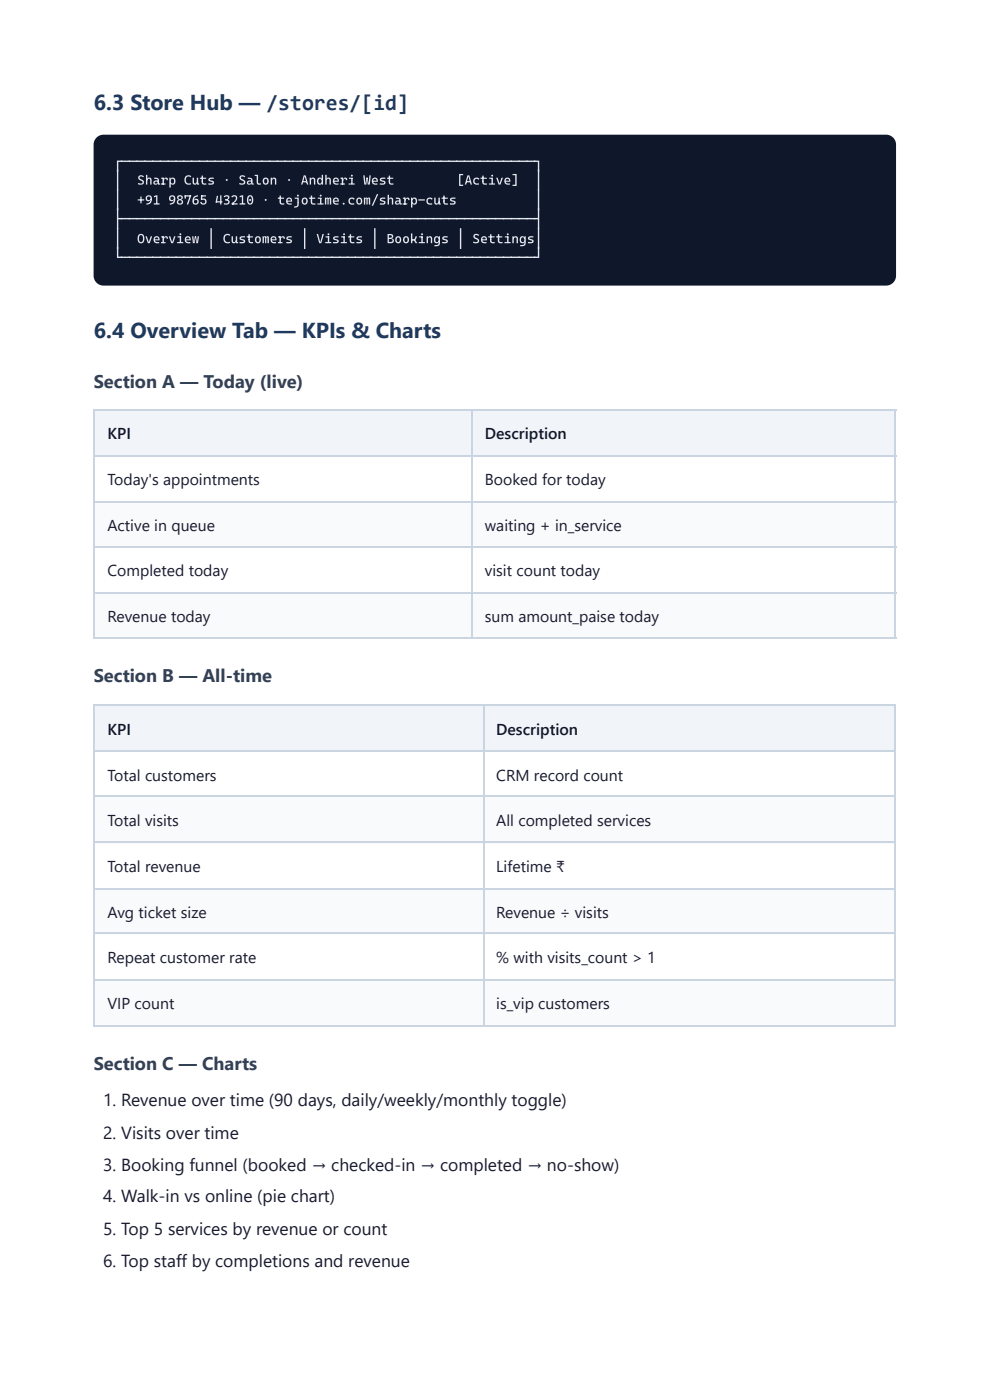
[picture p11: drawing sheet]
<svg xmlns="http://www.w3.org/2000/svg" width="210mm" height="297mm" viewBox="0 0 210 297" stroke-linecap="round" stroke-linejoin="round" font-family="sans-serif">
<defs><g id="words">
<g font-size="4.6" fill="#1e3a5f">
<text x="19.9" y="23.3">6.3 Store Hub — /stores/[id]</text>
<text x="19.9" y="71.7">6.4 Overview Tab — KPIs &amp; Charts</text>
</g>
<g font-size="3.9" fill="#334155">
<text x="19.9" y="82.3">Section A — Today (live)</text>
<text x="19.9" y="144.7">Section B — All-time</text>
<text x="19.9" y="227">Section C — Charts</text>
</g>
<g font-size="3.7" fill="#1a1a2e">
<text x="21.9" y="234.7">1. Revenue over time (90 days, daily/weekly/monthly toggle)</text>
<text x="21.9" y="241.6">2. Visits over time</text>
<text x="21.9" y="248.4">3. Booking funnel (booked → checked-in → completed → no-show)</text>
<text x="21.9" y="255.1">4. Walk-in vs online (pie chart)</text>
<text x="21.9" y="261.9">5. Top 5 services by revenue or count</text>
<text x="21.9" y="268.8">6. Top staff by completions and revenue</text>
</g>
<g font-size="3.3" fill="#0f172a">
<text x="22.8" y="93.1">KPI</text>
<text x="102.8" y="93.1">Description</text>
<text x="22.8" y="155.8">KPI</text>
<text x="105.2" y="155.8">Description</text>
</g>
<g font-size="3.3" fill="#1a1a2e">
<text x="22.8" y="102.9">Today's appointments</text>
<text x="102.8" y="102.9">Booked for today</text>
<text x="22.8" y="112.7">Active in queue</text>
<text x="102.8" y="112.7">waiting + in_service</text>
<text x="22.8" y="122.2">Completed today</text>
<text x="102.8" y="122.2">visit count today</text>
<text x="22.8" y="132">Revenue today</text>
<text x="102.8" y="132">sum amount_paise today</text>
<text x="22.8" y="165.6">Total customers</text>
<text x="105.2" y="165.6">CRM record count</text>
<text x="22.8" y="175.2">Total visits</text>
<text x="105.2" y="175.2">All completed services</text>
<text x="22.8" y="184.9">Total revenue</text>
<text x="105.2" y="184.9">Lifetime ₹</text>
<text x="22.8" y="194.7">Avg ticket size</text>
<text x="105.2" y="194.7">Revenue ÷ visits</text>
<text x="22.8" y="204.3">Repeat customer rate</text>
<text x="105.2" y="204.3">% with visits_count &gt; 1</text>
<text x="22.8" y="214">VIP count</text>
<text x="105.2" y="214">is_vip customers</text>
</g>
<g font-size="2.8" fill="#e2e8f0">
<text x="24.1" y="35.2">┌─────────────────────────────────────────────────────┐</text>
<text x="24.1" y="39.2">│</text>
<text x="29.1" y="39.2">Sharp Cuts · Salon · Andheri West</text>
<text x="96.8" y="39.2">[Active]</text>
<text x="113.3" y="39.2">│</text>
<text x="24.1" y="43.4">│</text>
<text x="24.1" y="47.4">├─────────────────────────────────────────────────────┤</text>
<text x="29.1" y="43.4">+91</text>
<text x="35.7" y="43.4">98765</text>
<text x="45.6" y="43.4">43210 · tejotime.com/sharp-cuts</text>
<text x="113.3" y="43.4">│</text>
<text x="24.1" y="51.6">│</text>
<text x="29.1" y="51.6">Overview │ Customers │ Visits │ Bookings │ Settings│</text>
<text x="24.1" y="55.6">└─────────────────────────────────────────────────────┘</text>
</g>
</g></defs>
<path d="M20.5 29.2a2.12 2.12 0 0 1 1.5-.6h165.9a2.12 2.12 0 0 1 2.1 2.1v27.8a2.12 2.12 0 0 1-2.1 2.1h-165.9a2.12 2.12 0 0 1-2.2-2.1v-27.8a2.12 2.12 0 0 1 .7-1.5z" fill="#0f172a"/>
<g fill="#f1f5f9">
<path d="M20.1 87h79.9v9.6h-79.9z"/>
<path d="M100 87h89.7v9.6h-89.7z"/>
</g>
<g fill="#f8fafc">
<path d="M20.1 106.4h79.9v9.8h-79.9z"/>
<path d="M100 106.4h89.7v9.8h-89.7z"/>
<path d="M20.1 125.7h79.9v9.8h-79.9z"/>
<path d="M100 125.7h89.7v9.8h-89.7z"/>
</g>
<path d="M19.8 86.9h170.2M19.8 96.7h170.2M20 86.8v48.7M100.1 86.8v48.7M189.8 86.8v48.7M19.8 106.5h170.2M19.8 116h170.2M19.8 125.8h170.2M19.8 135.3h170.2" fill="none" stroke="#cbd5e1" stroke-width=".26"/>
<g fill="#f1f5f9">
<path d="M20.1 149.8h82.3v9.5h-82.3z"/>
<path d="M102.4 149.8h87.3v9.5h-87.3z"/>
</g>
<g fill="#f8fafc">
<path d="M20.1 169.1h82.3v9.8h-82.3z"/>
<path d="M102.4 169.1h87.3v9.8h-87.3z"/>
<path d="M20.1 188.4h82.3v9.8h-82.3z"/>
<path d="M102.4 188.4h87.3v9.8h-87.3z"/>
<path d="M20.1 208h82.3v9.5h-82.3z"/>
<path d="M102.4 208h87.3v9.5h-87.3z"/>
</g>
<path d="M19.8 149.6h170.2M19.8 159.4h170.2M20 149.5v68.3M102.5 149.5v68.3M189.8 149.5v68.3M19.8 168.9h170.2M19.8 178.7h170.2M19.8 188.5h170.2M19.8 198h170.2M19.8 207.8h170.2M19.8 217.6h170.2" fill="none" stroke="#cbd5e1" stroke-width=".26"/>
<use href="#words"/>
</svg>
